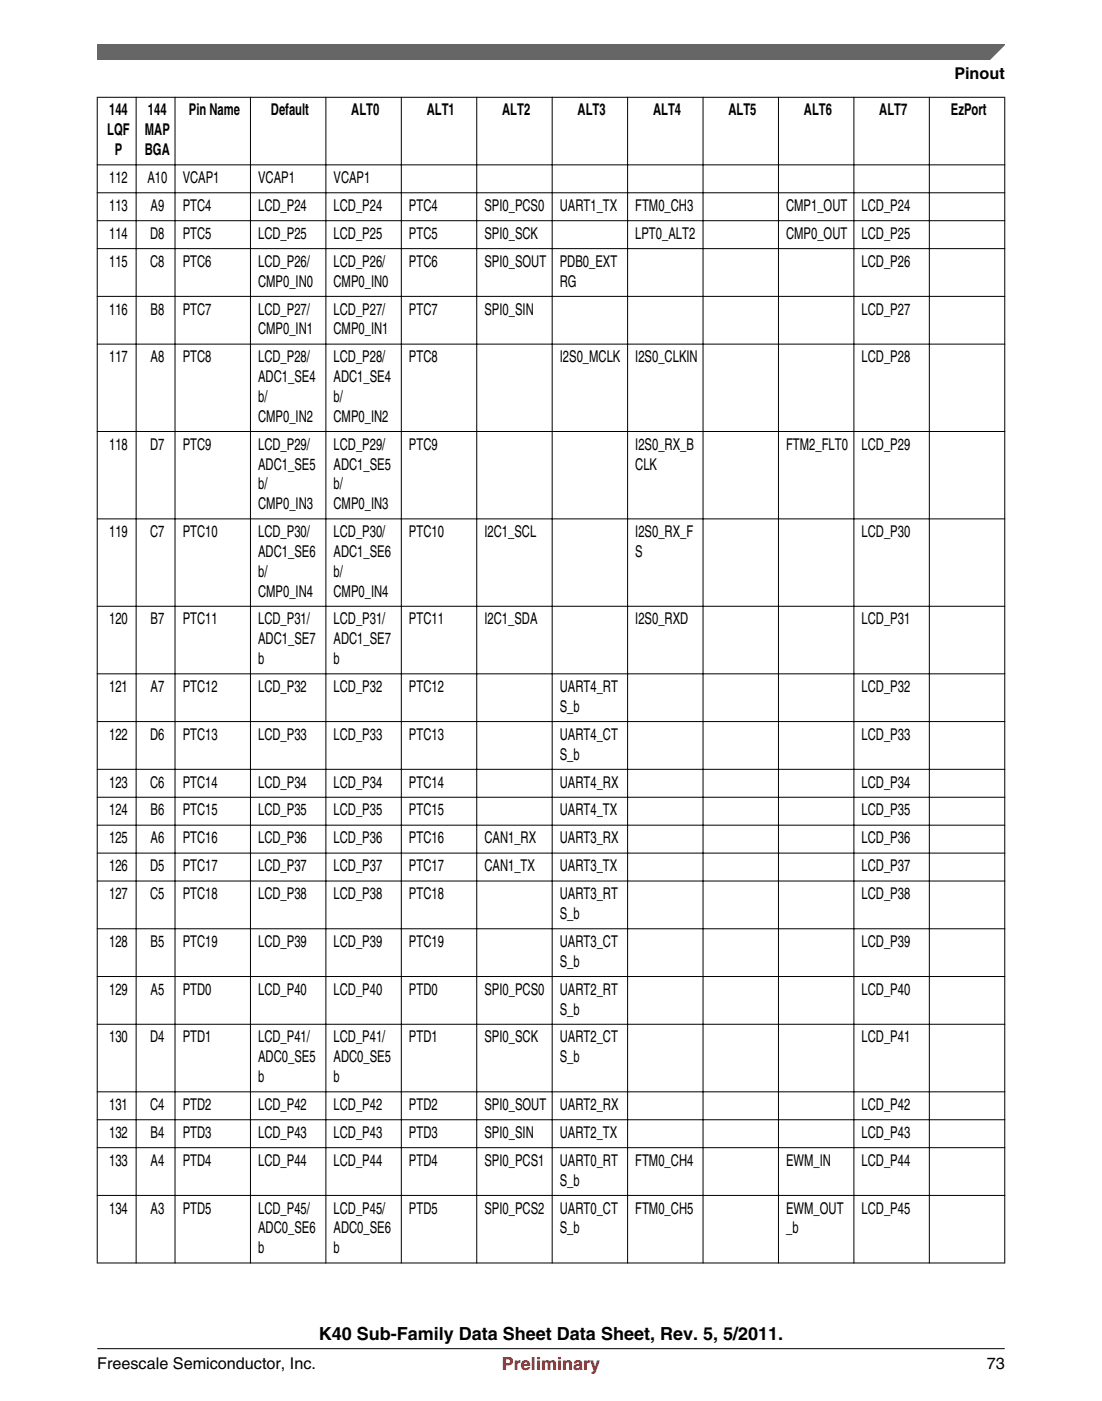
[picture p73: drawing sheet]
<svg xmlns="http://www.w3.org/2000/svg" width="216mm" height="274mm" viewBox="0 0 216 274" stroke-linecap="round" stroke-linejoin="round" font-family="sans-serif">
<defs><g id="words">
<text font-size="3.5" x="62.5" y="262.3">K40 Sub-Family Data Sheet Data Sheet, Rev. 5, 5/2011.</text>
<text font-size="3.5" fill="#f00" x="98.3" y="268.2">Preliminary</text>
<g font-size="3.2">
<text x="187" y="15.5">Pinout</text>
<text x="21.4" y="22.6">144</text>
<text x="29" y="22.6">144</text>
<text x="37" y="22.6">Pin Name</text>
<text x="53.1" y="22.6">Default</text>
<text x="68.8" y="22.6">ALT0</text>
<text x="83.6" y="22.6">ALT1</text>
<text x="98.4" y="22.6">ALT2</text>
<text x="113.2" y="22.6">ALT3</text>
<text x="127.9" y="22.6">ALT4</text>
<text x="142.7" y="22.6">ALT5</text>
<text x="157.5" y="22.6">ALT6</text>
<text x="172.3" y="22.6">ALT7</text>
<text x="186.3" y="22.6">EzPort</text>
<text x="21" y="26.5">LQF</text>
<text x="28.4" y="26.5">MAP</text>
<text x="21.4" y="35.8">112</text>
<text x="22.5" y="30.4">P</text>
<text x="28.4" y="30.4">BGA</text>
<text x="28.9" y="35.8">A10</text>
<text x="35.8" y="35.8">VCAP1</text>
<text x="50.6" y="35.8">VCAP1</text>
<text x="65.3" y="35.8">VCAP1</text>
<text x="21.4" y="41.3">113</text>
<text x="29.5" y="41.3">A9</text>
<text x="35.8" y="41.3">PTC4</text>
<text x="50.6" y="41.3">LCD_P24</text>
<text x="65.3" y="41.3">LCD_P24</text>
<text x="80.1" y="41.3">PTC4</text>
<text x="94.9" y="41.3">SPI0_PCS0</text>
<text x="109.7" y="41.3">UART1_TX</text>
<text x="124.5" y="41.3">FTM0_CH3</text>
<text x="154" y="41.3">CMP1_OUT</text>
<text x="168.8" y="41.3">LCD_P24</text>
<text x="21.4" y="46.8">114</text>
<text x="29.4" y="46.8">D8</text>
<text x="35.8" y="46.8">PTC5</text>
<text x="50.6" y="46.8">LCD_P25</text>
<text x="65.3" y="46.8">LCD_P25</text>
<text x="80.1" y="46.8">PTC5</text>
<text x="94.9" y="46.8">SPI0_SCK</text>
<text x="124.5" y="46.8">LPT0_ALT2</text>
<text x="154" y="46.8">CMP0_OUT</text>
<text x="168.8" y="46.8">LCD_P25</text>
<text x="21.4" y="52.2">115</text>
<text x="29.4" y="52.2">C8</text>
<text x="35.8" y="52.2">PTC6</text>
<text x="50.6" y="52.2">LCD_P26/</text>
<text x="65.3" y="52.2">LCD_P26/</text>
<text x="80.1" y="52.2">PTC6</text>
<text x="94.9" y="52.2">SPI0_SOUT</text>
<text x="109.7" y="52.2">PDB0_EXT</text>
<text x="168.8" y="52.2">LCD_P26</text>
<text x="50.6" y="56.1">CMP0_IN0</text>
<text x="65.3" y="56.1">CMP0_IN0</text>
<text x="109.7" y="56.1">RG</text>
<text x="21.4" y="61.6">116</text>
<text x="29.5" y="61.6">B8</text>
<text x="35.8" y="61.6">PTC7</text>
<text x="50.6" y="61.6">LCD_P27/</text>
<text x="50.6" y="65.5">CMP0_IN1</text>
<text x="65.3" y="61.6">LCD_P27/</text>
<text x="65.3" y="65.5">CMP0_IN1</text>
<text x="80.1" y="61.6">PTC7</text>
<text x="94.9" y="61.6">SPI0_SIN</text>
<text x="168.8" y="61.6">LCD_P27</text>
<text x="21.4" y="70.9">117</text>
<text x="29.5" y="70.9">A8</text>
<text x="35.8" y="70.9">PTC8</text>
<text x="50.6" y="70.9">LCD_P28/</text>
<text x="65.3" y="70.9">LCD_P28/</text>
<text x="80.1" y="70.9">PTC8</text>
<text x="109.7" y="70.9">I2S0_MCLK</text>
<text x="124.5" y="70.9">I2S0_CLKIN</text>
<text x="168.8" y="70.9">LCD_P28</text>
<text x="50.6" y="74.8">ADC1_SE4</text>
<text x="65.3" y="74.8">ADC1_SE4</text>
<text x="50.6" y="78.7">b/</text>
<text x="50.6" y="82.6">CMP0_IN2</text>
<text x="65.3" y="78.7">b/</text>
<text x="65.3" y="82.6">CMP0_IN2</text>
<text x="21.4" y="88">118</text>
<text x="29.4" y="88">D7</text>
<text x="35.8" y="88">PTC9</text>
<text x="50.6" y="88">LCD_P29/</text>
<text x="65.3" y="88">LCD_P29/</text>
<text x="80.1" y="88">PTC9</text>
<text x="124.5" y="88">I2S0_RX_B</text>
<text x="154" y="88">FTM2_FLT0</text>
<text x="168.8" y="88">LCD_P29</text>
<text x="50.6" y="91.9">ADC1_SE5</text>
<text x="50.6" y="95.8">b/</text>
<text x="65.3" y="91.9">ADC1_SE5</text>
<text x="65.3" y="95.8">b/</text>
<text x="124.5" y="91.9">CLK</text>
<text x="50.6" y="99.7">CMP0_IN3</text>
<text x="65.3" y="99.7">CMP0_IN3</text>
<text x="21.4" y="105.2">119</text>
<text x="29.4" y="105.2">C7</text>
<text x="35.8" y="105.2">PTC10</text>
<text x="50.6" y="105.2">LCD_P30/</text>
<text x="65.3" y="105.2">LCD_P30/</text>
<text x="80.1" y="105.2">PTC10</text>
<text x="94.9" y="105.2">I2C1_SCL</text>
<text x="124.5" y="105.2">I2S0_RX_F</text>
<text x="168.8" y="105.2">LCD_P30</text>
<text x="50.6" y="109">ADC1_SE6</text>
<text x="50.6" y="112.9">b/</text>
<text x="65.3" y="109">ADC1_SE6</text>
<text x="65.3" y="112.9">b/</text>
<text x="124.5" y="109">S</text>
<text x="50.6" y="116.8">CMP0_IN4</text>
<text x="65.3" y="116.8">CMP0_IN4</text>
<text x="21.4" y="122.3">120</text>
<text x="29.5" y="122.3">B7</text>
<text x="35.8" y="122.3">PTC11</text>
<text x="50.6" y="122.3">LCD_P31/</text>
<text x="65.3" y="122.3">LCD_P31/</text>
<text x="80.1" y="122.3">PTC11</text>
<text x="94.9" y="122.3">I2C1_SDA</text>
<text x="124.5" y="122.3">I2S0_RXD</text>
<text x="168.8" y="122.3">LCD_P31</text>
<text x="50.6" y="126.1">ADC1_SE7</text>
<text x="50.6" y="130">b</text>
<text x="65.3" y="126.1">ADC1_SE7</text>
<text x="65.3" y="130">b</text>
<text x="21.4" y="135.5">121</text>
<text x="29.5" y="135.5">A7</text>
<text x="35.8" y="135.5">PTC12</text>
<text x="50.6" y="135.5">LCD_P32</text>
<text x="65.3" y="135.5">LCD_P32</text>
<text x="80.1" y="135.5">PTC12</text>
<text x="109.7" y="135.5">UART4_RT</text>
<text x="168.8" y="135.5">LCD_P32</text>
<text x="109.7" y="139.4">S_b</text>
<text x="21.4" y="144.8">122</text>
<text x="29.4" y="144.8">D6</text>
<text x="35.8" y="144.8">PTC13</text>
<text x="50.6" y="144.8">LCD_P33</text>
<text x="65.3" y="144.8">LCD_P33</text>
<text x="80.1" y="144.8">PTC13</text>
<text x="109.7" y="144.8">UART4_CT</text>
<text x="109.7" y="148.7">S_b</text>
<text x="168.8" y="144.8">LCD_P33</text>
<text x="21.4" y="154.2">123</text>
<text x="29.4" y="154.2">C6</text>
<text x="35.8" y="154.2">PTC14</text>
<text x="50.6" y="154.2">LCD_P34</text>
<text x="65.3" y="154.2">LCD_P34</text>
<text x="80.1" y="154.2">PTC14</text>
<text x="109.7" y="154.2">UART4_RX</text>
<text x="168.8" y="154.2">LCD_P34</text>
<text x="21.4" y="159.7">124</text>
<text x="29.5" y="159.7">B6</text>
<text x="35.8" y="159.7">PTC15</text>
<text x="50.6" y="159.7">LCD_P35</text>
<text x="65.3" y="159.7">LCD_P35</text>
<text x="80.1" y="159.7">PTC15</text>
<text x="109.7" y="159.7">UART4_TX</text>
<text x="168.8" y="159.7">LCD_P35</text>
<text x="21.4" y="165.1">125</text>
<text x="29.5" y="165.1">A6</text>
<text x="35.8" y="165.1">PTC16</text>
<text x="50.6" y="165.1">LCD_P36</text>
<text x="65.3" y="165.1">LCD_P36</text>
<text x="80.1" y="165.1">PTC16</text>
<text x="94.9" y="165.1">CAN1_RX</text>
<text x="109.7" y="165.1">UART3_RX</text>
<text x="168.8" y="165.1">LCD_P36</text>
<text x="21.4" y="170.6">126</text>
<text x="29.4" y="170.6">D5</text>
<text x="35.8" y="170.6">PTC17</text>
<text x="50.6" y="170.6">LCD_P37</text>
<text x="65.3" y="170.6">LCD_P37</text>
<text x="80.1" y="170.6">PTC17</text>
<text x="94.9" y="170.6">CAN1_TX</text>
<text x="109.7" y="170.6">UART3_TX</text>
<text x="168.8" y="170.6">LCD_P37</text>
<text x="21.4" y="176.1">127</text>
<text x="29.4" y="176.1">C5</text>
<text x="35.8" y="176.1">PTC18</text>
<text x="50.6" y="176.1">LCD_P38</text>
<text x="65.3" y="176.1">LCD_P38</text>
<text x="80.1" y="176.1">PTC18</text>
<text x="109.7" y="176.1">UART3_RT</text>
<text x="109.7" y="179.9">S_b</text>
<text x="168.8" y="176.1">LCD_P38</text>
<text x="21.4" y="185.4">128</text>
<text x="29.5" y="185.4">B5</text>
<text x="35.8" y="185.4">PTC19</text>
<text x="50.6" y="185.4">LCD_P39</text>
<text x="65.3" y="185.4">LCD_P39</text>
<text x="80.1" y="185.4">PTC19</text>
<text x="109.7" y="185.4">UART3_CT</text>
<text x="168.8" y="185.4">LCD_P39</text>
<text x="109.7" y="189.3">S_b</text>
<text x="21.4" y="194.8">129</text>
<text x="29.5" y="194.8">A5</text>
<text x="35.8" y="194.8">PTD0</text>
<text x="50.6" y="194.8">LCD_P40</text>
<text x="65.3" y="194.8">LCD_P40</text>
<text x="80.1" y="194.8">PTD0</text>
<text x="94.9" y="194.8">SPI0_PCS0</text>
<text x="109.7" y="194.8">UART2_RT</text>
<text x="168.8" y="194.8">LCD_P40</text>
<text x="109.7" y="198.6">S_b</text>
<text x="21.4" y="204.1">130</text>
<text x="29.4" y="204.1">D4</text>
<text x="35.8" y="204.1">PTD1</text>
<text x="50.6" y="204.1">LCD_P41/</text>
<text x="50.6" y="208">ADC0_SE5</text>
<text x="65.3" y="204.1">LCD_P41/</text>
<text x="65.3" y="208">ADC0_SE5</text>
<text x="80.1" y="204.1">PTD1</text>
<text x="94.9" y="204.1">SPI0_SCK</text>
<text x="109.7" y="204.1">UART2_CT</text>
<text x="109.7" y="208">S_b</text>
<text x="168.8" y="204.1">LCD_P41</text>
<text x="50.6" y="211.9">b</text>
<text x="65.3" y="211.9">b</text>
<text x="21.4" y="217.3">131</text>
<text x="29.4" y="217.3">C4</text>
<text x="35.8" y="217.3">PTD2</text>
<text x="50.6" y="217.3">LCD_P42</text>
<text x="65.3" y="217.3">LCD_P42</text>
<text x="80.1" y="217.3">PTD2</text>
<text x="94.9" y="217.3">SPI0_SOUT</text>
<text x="109.7" y="217.3">UART2_RX</text>
<text x="168.8" y="217.3">LCD_P42</text>
<text x="21.4" y="222.8">132</text>
<text x="29.5" y="222.8">B4</text>
<text x="35.8" y="222.8">PTD3</text>
<text x="50.6" y="222.8">LCD_P43</text>
<text x="65.3" y="222.8">LCD_P43</text>
<text x="80.1" y="222.8">PTD3</text>
<text x="94.9" y="222.8">SPI0_SIN</text>
<text x="109.7" y="222.8">UART2_TX</text>
<text x="168.8" y="222.8">LCD_P43</text>
<text x="21.4" y="228.3">133</text>
<text x="29.5" y="228.3">A4</text>
<text x="35.8" y="228.3">PTD4</text>
<text x="50.6" y="228.3">LCD_P44</text>
<text x="65.3" y="228.3">LCD_P44</text>
<text x="80.1" y="228.3">PTD4</text>
<text x="94.9" y="228.3">SPI0_PCS1</text>
<text x="109.7" y="228.3">UART0_RT</text>
<text x="109.7" y="232.2">S_b</text>
<text x="124.5" y="228.3">FTM0_CH4</text>
<text x="154" y="228.3">EWM_IN</text>
<text x="168.8" y="228.3">LCD_P44</text>
<text x="21.4" y="237.6">134</text>
<text x="29.5" y="237.6">A3</text>
<text x="35.8" y="237.6">PTD5</text>
<text x="50.6" y="237.6">LCD_P45/</text>
<text x="65.3" y="237.6">LCD_P45/</text>
<text x="80.1" y="237.6">PTD5</text>
<text x="94.9" y="237.6">SPI0_PCS2</text>
<text x="109.7" y="237.6">UART0_CT</text>
<text x="124.5" y="237.6">FTM0_CH5</text>
<text x="154" y="237.6">EWM_OUT</text>
<text x="168.8" y="237.6">LCD_P45</text>
<text x="50.6" y="241.5">ADC0_SE6</text>
<text x="50.6" y="245.4">b</text>
<text x="65.3" y="241.5">ADC0_SE6</text>
<text x="65.3" y="245.4">b</text>
<text x="109.7" y="241.5">S_b</text>
<text x="154" y="241.5">_b</text>
<text x="19" y="268">Freescale Semiconductor, Inc.</text>
<text x="193.3" y="268">73</text>
</g>
</g></defs>
<g fill="none" stroke="#000" stroke-width=".2">
<path d="M19 19h177.9M19 19v228.4M26.7 19v228.4M34.3 19v228.4M49.1 19v228.4M63.8 19v228.4M78.6 19v228.4M93.4 19v228.4M108.2 19v228.4M123 19v228.4M137.7 19v228.4M152.5 19v228.4"/>
<path d="M167.3 19v228.4M182.1 19v228.4M196.8 19v228.4M19 32.3h177.9M19 37.7h177.9M19 43.2h177.9M19 48.7h177.9M19 58h177.9M19 67.4h177.9M19 84.5h177.9M19 101.6h177.9M19 118.7h177.9"/>
<path d="M19 131.9h177.9M19 141.3h177.9M19 150.6h177.9M19 156.1h177.9M19 161.6h177.9M19 167h177.9M19 172.5h177.9M19 181.9h177.9M19 191.2h177.9M19 200.6h177.9M19 213.8h177.9M19 219.3h177.9"/>
<path d="M19 224.7h177.9M19 234.1h177.9M19 247.3h177.9"/>
</g>
<path d="M19 8.7h177.8l-5.6 3h-172.2z" fill="#666"/>
<path d="M19 11.7v-3h177.8l-3 3" fill="none" stroke="#666" stroke-width=".28"/>
<path d="M19 264.1h177.8" fill="none" stroke="#000" stroke-width=".2"/>
<use href="#words"/>
</svg>
